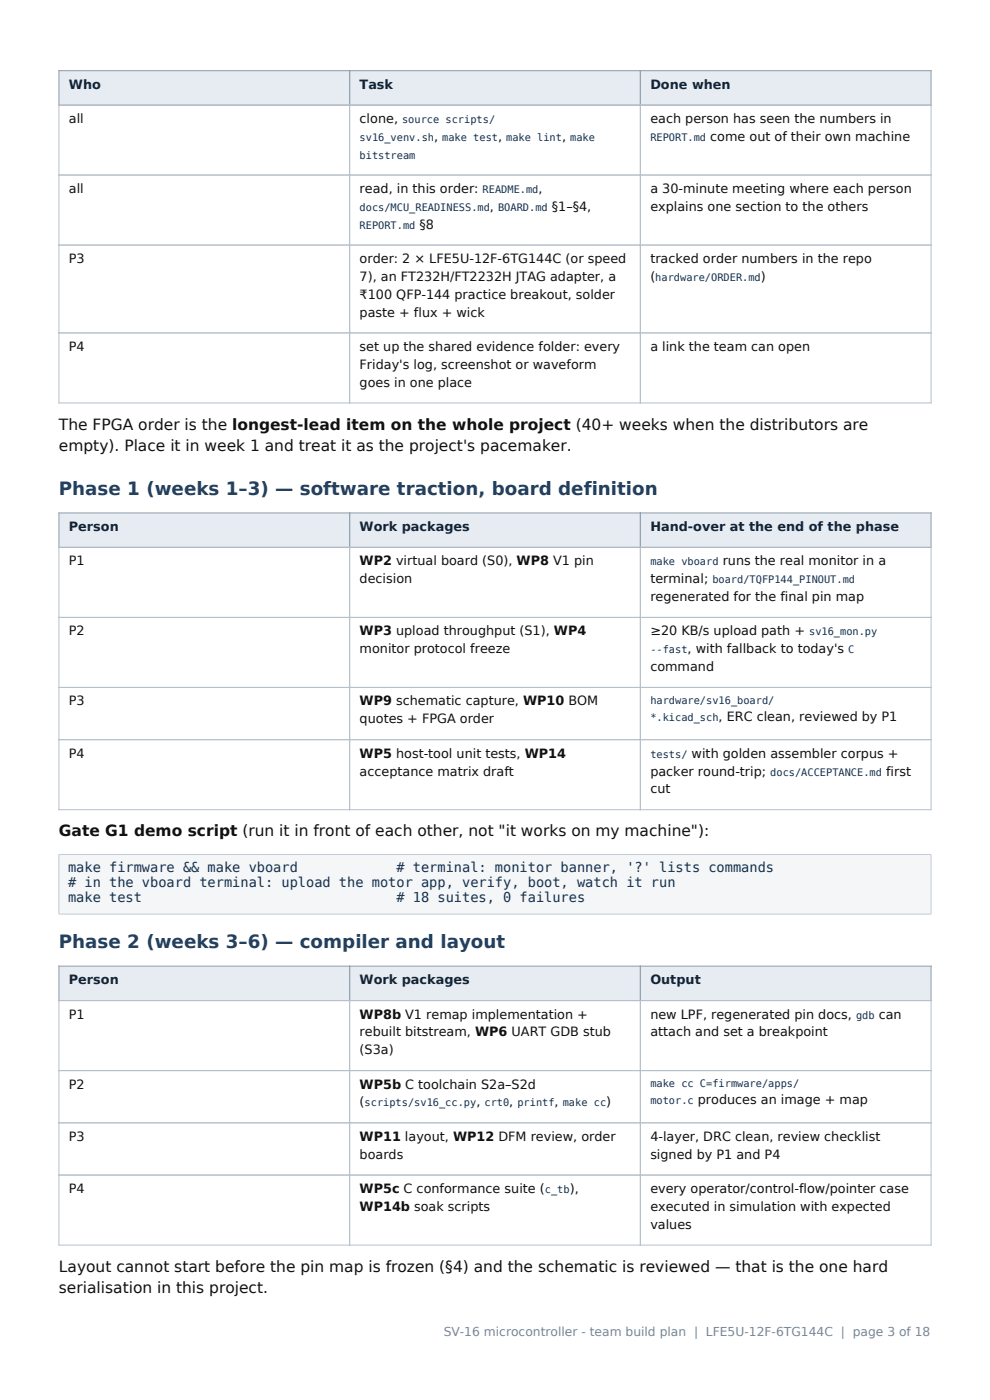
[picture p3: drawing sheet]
<svg xmlns="http://www.w3.org/2000/svg" width="210mm" height="297mm" viewBox="0 0 210 297" stroke-linecap="round" stroke-linejoin="round" font-family="sans-serif">
<defs><g id="words">
<g font-size="3.9" fill="#24405f">
<text x="12.5" y="105">Phase 1 (weeks 1–3) — software traction, board definition</text>
<text x="12.5" y="201.1">Phase 2 (weeks 3–6) — compiler and layout</text>
</g>
<g font-size="3.3" fill="#111">
<text x="12.5" y="91.1">The FPGA order is the longest-lead item on the whole project (40+ weeks when the distributors are</text>
<text x="12.5" y="95.7">empty). Place it in week 1 and treat it as the project's pacemaker.</text>
<text x="12.5" y="177.4">Gate G1 demo script (run it in front of each other, not &quot;it works on my machine&quot;):</text>
<text x="12.5" y="269.8">Layout cannot start before the pin map is frozen (§4) and the schematic is reviewed — that is the one hard</text>
<text x="12.5" y="274.4">serialisation in this project.</text>
</g>
<g font-size="2.9" fill="#14314f">
<text x="14.4" y="185.1">make firmware &amp;&amp; make vboard</text>
<text x="84.1" y="185.1"># terminal: monitor banner, '?' lists commands</text>
<text x="14.4" y="188.2"># in the vboard terminal: upload the motor app, verify, boot, watch it run</text>
<text x="14.4" y="191.4">make test</text>
<text x="84.1" y="191.4"># 18 suites, 0 failures</text>
</g>
<g font-size="2.7" fill="#10243c">
<text x="14.6" y="18.8">Who</text>
<text x="76.3" y="18.8">Task</text>
<text x="137.9" y="18.8">Done when</text>
<text x="14.6" y="112.6">Person</text>
<text x="76.3" y="112.6">Work packages</text>
<text x="137.9" y="112.6">Hand-over at the end of the phase</text>
<text x="14.6" y="208.8">Person</text>
<text x="76.3" y="208.8">Work packages</text>
<text x="137.9" y="208.8">Output</text>
</g>
<g font-size="2.7" fill="#111">
<text x="14.6" y="26.1">all</text>
<text x="76.3" y="26.1">clone,</text>
<text x="92.1" y="29.9">,</text>
<text x="105.7" y="29.9">,</text>
<text x="119.2" y="29.9">,</text>
<text x="137.9" y="26.1">each person has seen the numbers in</text>
<text x="150.7" y="29.9">come out of their own machine</text>
<text x="14.6" y="41">all</text>
<text x="76.3" y="41">read, in this order:</text>
<text x="114.2" y="41">,</text>
<text x="137.9" y="41">a 30-minute meeting where each person</text>
<text x="103.9" y="44.7">,</text>
<text x="117.1" y="44.7">§1–§4,</text>
<text x="137.9" y="44.7">explains one section to the others</text>
<text x="89" y="48.5">§8</text>
<text x="14.6" y="55.8">P3</text>
<text x="76.3" y="55.8">order: 2 × LFE5U-12F-6TG144C (or speed</text>
<text x="76.3" y="59.6">7), an FT232H/FT2232H JTAG adapter, a</text>
<text x="137.9" y="55.8">tracked order numbers in the repo</text>
<text x="137.9" y="59.6">(</text>
<text x="161.4" y="59.6">)</text>
<text x="76.3" y="63.4">₹100 QFP-144 practice breakout, solder</text>
<text x="76.3" y="67.1">paste + flux + wick</text>
<text x="14.6" y="74.5">P4</text>
<text x="76.3" y="74.5">set up the shared evidence folder: every</text>
<text x="137.9" y="74.5">a link the team can open</text>
<text x="76.3" y="78.2">Friday's log, screenshot or waveform</text>
<text x="76.3" y="82">goes in one place</text>
<text x="14.6" y="119.9">P1</text>
<text x="76.3" y="119.9">WP2 virtual board (S0), WP8 V1 pin</text>
<text x="153.3" y="119.9">runs the real monitor in a</text>
<text x="76.3" y="123.7">decision</text>
<text x="137.9" y="123.7">terminal;</text>
<text x="137.9" y="127.5">regenerated for the final pin map</text>
<text x="14.6" y="134.8">P2</text>
<text x="76.3" y="134.8">WP3 upload throughput (S1), WP4</text>
<text x="137.9" y="134.8">≥20 KB/s upload path +</text>
<text x="76.3" y="138.6">monitor protocol freeze</text>
<text x="137.9" y="142.4">command</text>
<text x="145.9" y="138.6">, with fallback to today's</text>
<text x="14.6" y="149.7">P3</text>
<text x="76.3" y="149.7">WP9 schematic capture, WP10 BOM</text>
<text x="76.3" y="153.4">quotes + FPGA order</text>
<text x="152.4" y="153">, ERC clean, reviewed by P1</text>
<text x="14.6" y="160.7">P4</text>
<text x="76.3" y="160.7">WP5 host-tool unit tests, WP14</text>
<text x="146.7" y="160.7">with golden assembler corpus +</text>
<text x="76.3" y="164.5">acceptance matrix draft</text>
<text x="137.9" y="164.5">packer round-trip;</text>
<text x="188" y="164.5">first</text>
<text x="137.9" y="168.3">cut</text>
<text x="14.6" y="216.1">P1</text>
<text x="76.3" y="216.1">WP8b V1 remap implementation +</text>
<text x="76.3" y="219.9">rebuilt bitstream, WP6 UART GDB stub</text>
<text x="137.9" y="216.1">new LPF, regenerated pin docs,</text>
<text x="137.9" y="219.9">attach and set a breakpoint</text>
<text x="186.4" y="216.1">can</text>
<text x="76.3" y="223.6">(S3a)</text>
<text x="14.6" y="231">P2</text>
<text x="76.3" y="231">WP5b C toolchain S2a–S2d</text>
<text x="76.3" y="234.7">(</text>
<text x="101" y="234.7">,</text>
<text x="108" y="234.7">,</text>
<text x="117.7" y="234.7">,</text>
<text x="128.6" y="234.7">)</text>
<text x="148" y="234.3">produces an image + map</text>
<text x="14.6" y="242">P3</text>
<text x="76.3" y="242">WP11 layout, WP12 DFM review, order</text>
<text x="76.3" y="245.8">boards</text>
<text x="137.9" y="242">4-layer, DRC clean, review checklist</text>
<text x="137.9" y="245.8">signed by P1 and P4</text>
<text x="14.6" y="253.1">P4</text>
<text x="76.3" y="253.1">WP5c C conformance suite (</text>
<text x="76.3" y="256.9">WP14b soak scripts</text>
<text x="120.8" y="253.1">),</text>
<text x="137.9" y="253.1">every operator/control-flow/pointer case</text>
<text x="137.9" y="256.9">executed in simulation with expected</text>
<text x="137.9" y="260.7">values</text>
</g>
<text font-size="2.6" fill="#7a8794" x="94.1" y="283.5">SV-16 microcontroller - team build plan | LFE5U-12F-6TG144C | page 3 of 18</text>
<g font-size="2.2" fill="#14314f">
<text x="76.3" y="29.9">sv16_venv.sh</text>
<text x="85.3" y="26.1">source scripts/</text>
<text x="93.8" y="29.9">make test</text>
<text x="107.4" y="29.9">make lint</text>
<text x="121" y="29.9">make</text>
<text x="137.9" y="29.9">REPORT.md</text>
<text x="76.3" y="33.7">bitstream</text>
<text x="102.4" y="41">README.md</text>
<text x="76.3" y="44.7">docs/MCU_READINESS.md</text>
<text x="105.7" y="44.7">BOARD.md</text>
<text x="76.3" y="48.5">REPORT.md</text>
<text x="139" y="59.6">hardware/ORDER.md</text>
<text x="137.9" y="119.9">make vboard</text>
<text x="151.1" y="123.7">board/TQFP144_PINOUT.md</text>
<text x="171.6" y="134.8">sv16_mon.py</text>
<text x="137.9" y="138.6">--fast</text>
<text x="179.9" y="138.6">C</text>
<text x="137.9" y="149.3">hardware/sv16_board/</text>
<text x="137.9" y="153">*.kicad_sch</text>
<text x="137.9" y="160.7">tests/</text>
<text x="163.4" y="164.5">docs/ACCEPTANCE.md</text>
<text x="181.6" y="216.1">gdb</text>
<text x="137.9" y="230.5">make cc C=firmware/apps/</text>
<text x="77.3" y="234.7">scripts/sv16_cc.py</text>
<text x="102.8" y="234.7">crt0</text>
<text x="109.8" y="234.7">printf</text>
<text x="119.4" y="234.7">make cc</text>
<text x="137.9" y="234.3">motor.c</text>
<text x="115.6" y="253.1">c_tb</text>
</g>
</g></defs>
<g fill="#e7ecf2">
<path d="M12.5 15h61.7v7.3h-61.7z" fill-rule="evenodd"/>
<path d="M74.2 15h61.6v7.3h-61.6z" fill-rule="evenodd"/>
<path d="M135.8 15h61.7v7.3h-61.7z" fill-rule="evenodd"/>
<path d="M13.6 15.9h59.5v5.5h-59.5z" fill-rule="evenodd"/>
<path d="M14.6 16.5h6.8v3.1h-6.8z" fill-rule="evenodd"/>
<path d="M75.2 15.9h59.6v5.5h-59.6z" fill-rule="evenodd"/>
<path d="M76.3 16.5h7.1v3.1h-7.1z" fill-rule="evenodd"/>
<path d="M136.9 15.9h59.5v5.5h-59.5z" fill-rule="evenodd"/>
<path d="M137.9 16.5h17.1v3.1h-17.1z" fill-rule="evenodd"/>
</g>
<path d="M12.5 15h185v7.3h-185zM74.2 15v7.3M135.8 15v7.3" fill="none" stroke="#8f9cab" stroke-width=".21"/>
<path d="M12.5 22.3h185v63.2h-185zM12.5 37.1h185M74.2 22.3v63.2M135.8 22.3v63.2M12.5 52h185M12.5 70.6h185" fill="none" stroke="#b6c0cb" stroke-width=".21"/>
<g fill="#e7ecf2">
<path d="M12.5 108.8h61.7v7.3h-61.7z" fill-rule="evenodd"/>
<path d="M74.2 108.8h61.6v7.3h-61.6z" fill-rule="evenodd"/>
<path d="M135.8 108.8h61.7v7.3h-61.7z" fill-rule="evenodd"/>
<path d="M13.6 109.7h59.5v5.5h-59.5z" fill-rule="evenodd"/>
<path d="M14.6 110.3h10.6v3.1h-10.6z" fill-rule="evenodd"/>
<path d="M75.2 109.7h59.6v5.5h-59.6z" fill-rule="evenodd"/>
<path d="M76.3 110.3h23.4v3.1h-23.4z" fill-rule="evenodd"/>
<path d="M136.9 109.7h59.5v5.5h-59.5z" fill-rule="evenodd"/>
<path d="M137.9 110.3h52.9v3.1h-52.9z" fill-rule="evenodd"/>
</g>
<path d="M12.5 108.8h185v7.3h-185zM74.2 108.8v7.3M135.8 108.8v7.3" fill="none" stroke="#8f9cab" stroke-width=".21"/>
<path d="M12.5 116.1h185v55.7h-185zM74.2 116.1v55.7M135.8 116.1v55.7M12.5 131h185M12.5 145.8h185M12.5 156.9h185" fill="none" stroke="#b6c0cb" stroke-width=".21"/>
<g fill="#f4f6f8">
<path d="M12.5 181.3h185v12.6h-185z" fill-rule="evenodd"/>
<path d="M14.4 182.6h149.8v3.3h-149.8z" fill-rule="evenodd"/>
<path d="M14.4 185.8h128.9v3.2h-128.9z" fill-rule="evenodd"/>
<path d="M14.4 188.9h109.8v3.3h-109.8z" fill-rule="evenodd"/>
</g>
<path d="M12.5 181.3h185v12.6h-185z" fill="none" stroke="#c3ccd6" stroke-width=".21"/>
<g fill="#e7ecf2">
<path d="M12.5 205h61.7v7.3h-61.7z" fill-rule="evenodd"/>
<path d="M74.2 205h61.6v7.3h-61.6z" fill-rule="evenodd"/>
<path d="M135.8 205h61.7v7.3h-61.7z" fill-rule="evenodd"/>
<path d="M13.6 205.8h59.5v5.6h-59.5z" fill-rule="evenodd"/>
<path d="M14.6 206.5h10.6v3.1h-10.6z" fill-rule="evenodd"/>
<path d="M75.2 205.8h59.6v5.6h-59.6z" fill-rule="evenodd"/>
<path d="M76.3 206.5h23.4v3.1h-23.4z" fill-rule="evenodd"/>
<path d="M136.9 205.8h59.5v5.6h-59.5z" fill-rule="evenodd"/>
<path d="M137.9 206.5h10.8v3.1h-10.8z" fill-rule="evenodd"/>
</g>
<path d="M12.5 205h185v7.3h-185zM74.2 205v7.3M135.8 205v7.3" fill="none" stroke="#8f9cab" stroke-width=".21"/>
<path d="M12.5 212.3h185v51.8h-185zM74.2 212.3v51.8M135.8 212.3v51.8M12.5 227.1h185M12.5 238.2h185M12.5 249.3h185" fill="none" stroke="#b6c0cb" stroke-width=".21"/>
<use href="#words"/>
</svg>
